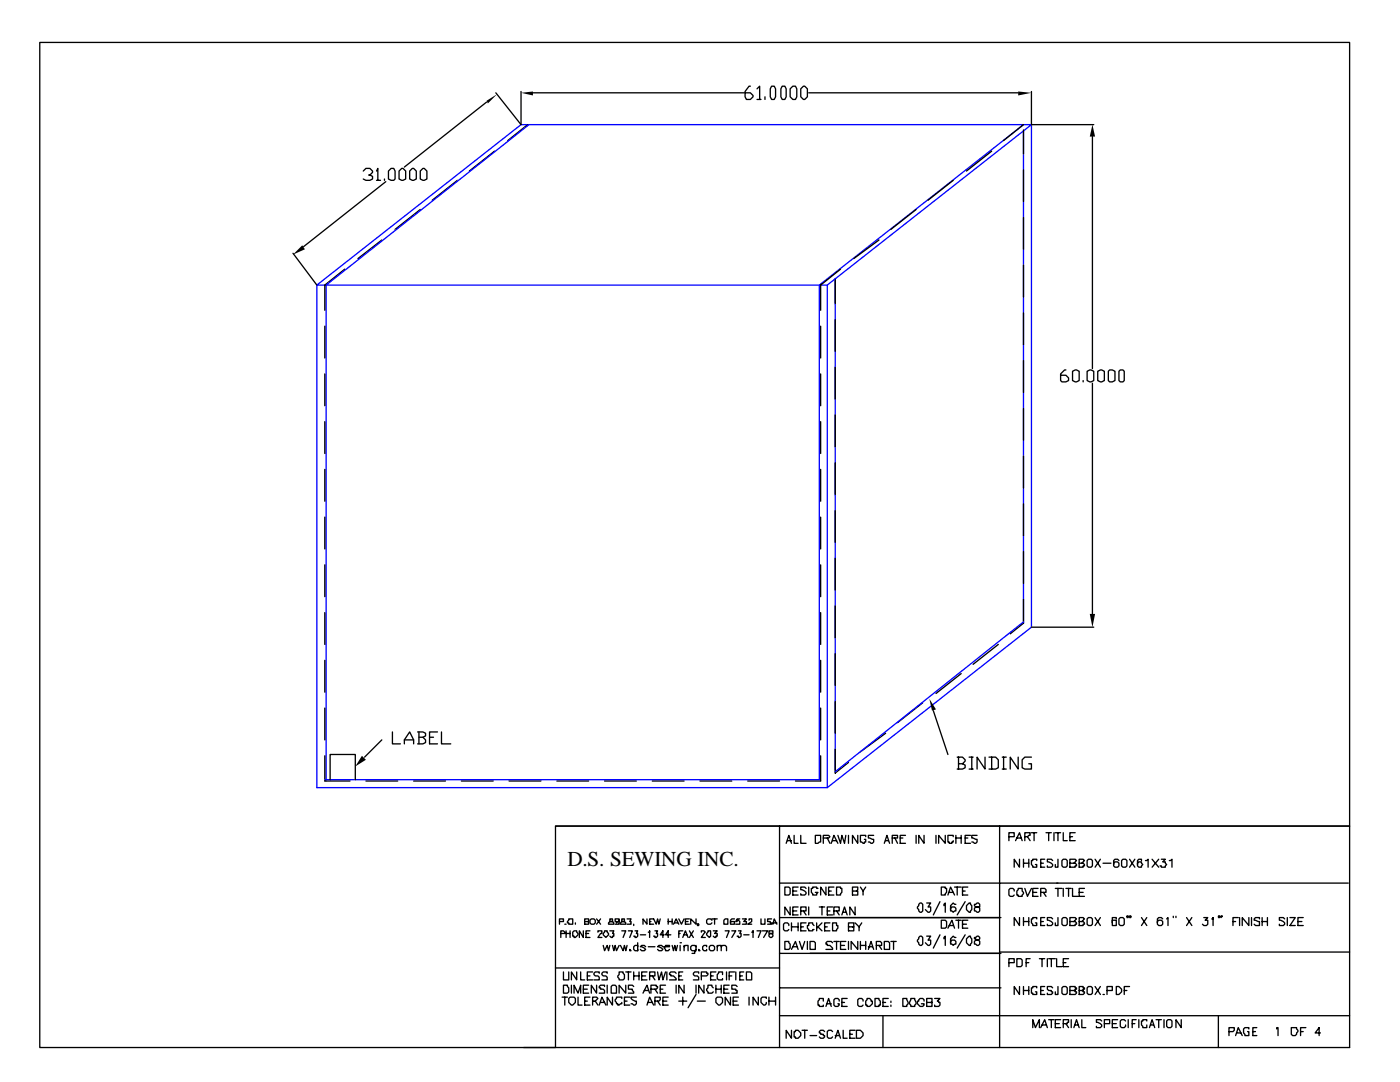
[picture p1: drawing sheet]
<svg xmlns="http://www.w3.org/2000/svg" width="279mm" height="216mm" viewBox="0 0 279 216" stroke-linecap="round" stroke-linejoin="round" font-family="sans-serif">
<defs><g id="words">
<text font-size="4.2" x="113.2" y="172.8">D.S. SEWING INC.</text>
</g></defs>
<path d="M105.6 24.9l-40.5 32v98.9M204.3 24.9l-40.8 32v98.7h-98.7M204.3 26.2v98.2M205.8 24.9v100.2l-40.7 32.1h-101.9v-100.3M63.2 56.9l40.8-32h101.8l-40.7 32zM165.1 56.9v100.3M166.7 55.6v98.1M204.3 124.1l-37.6 29.9" fill="none" stroke="#00f" stroke-width=".26"/>
<g fill="none" stroke="#000" stroke-width=".26">
<path d="M7.9 8.5h261.4v156.3h-158.4v44.2h-103zM104 18.3v6.6l-5-6.4M106.4 18.5h42M149.8 17.2h-.3l-.8 1.1v1l.3 .5h.8l.5-.5v-.3l-.5-.5h-1.1M151.1 17.7l.5-.5v2.6M151.1 19.8h.8M152.7 19.3v.5M154 17.2h.5l.3 .5v1.6l-.3 .5h-.5l-.3-.5v-1.6zM156.1 17.2h.5l.3 .5v1.6l-.3 .5h-.5l-.3-.5v-1.6zM158.2 17.2h.6l.2 .5v1.6l-.2 .5h-.6l-.5-.5v-1.6zM160.3 17.2h.3l.5 .5v1.6l-.5 .5h-.3l-.5-.5v-1.6zM161.4 18.5h41.8"/>
<path d="M205.8 18.3v6.6h12.5M72.5 34.1l.5-.5h.8l.5 .5v.3l-.5 .5h-.2M73.8 34.9l.5 .3v.5l-.5 .3h-.8l-.5-.3M75.1 34.1l.3-.5v2.4M75.1 36h.8M76.7 35.7v.3M77 36.2l-16.4 13M77.5 34.1l.6-.5h.5l.2 .5v1.6l-.2 .3h-.5l-.6-.3zM79.6 34.1l.6-.5h.2l.6 .5v1.6l-.6 .3-.8-.3zM81.8 34.1l.5-.5h.2l.6 .5v1.6l-.6 .3-.7-.3zM83.9 34.1l.5-.5h.3l.5 .5v1.6l-.5 .3-.8-.3zM91.3 36l-5 4"/>
<path d="M97.1 20.4l-16.4 12.9M98.7 30.2l-5 3.9M105.3 24.9l-4 3.1M190.2 36l-5 4M197.9 30.2l-5 3.9M204.3 24.9l-4 3.1M204.3 25.9v4.8M204.3 33.9v6.3M218 27.3v46.3M58.5 50.5l4.7 6.4M68.8 53.7l-4 3.2v5M76.2 47.9l-4.8 3.7"/>
<path d="M83.9 41.8l-5.1 4M166.7 55.8v4.8M167.7 53.7l-3.9 3.2v5M175.4 47.9l-5 3.7M182.8 41.8l-5 4M204.3 43.4v6.3M204.3 52.9v6.4M64.8 65.1v6.3M64.8 74.6v6.4M163.8 65.1v6.3M163.8 74.6v6.4M166.7 63.8v6.3"/>
<path d="M166.7 73.3v6.3M204.3 62.4v6.4M204.3 72v6.3M212.7 73.8h-.2l-.8 .8v1.3l.2 .3h.8l.6-.3v-.5l-.6-.5h-1M214 74.1l.6-.3 .8 .3v1.8l-.6 .3-.8-.3zM216.2 75.9v.3M217 74.1l.5-.3 .8 .3v1.8l-.5 .3-.8-.3zM218 76.5v46M219.1 74.1l.5-.3 .8 .3v1.8l-.5 .3-.8-.3zM221.2 74.1l.3-.3h.5l.5 .3v1.8l-.5 .3h-.5l-.3-.3zM223.3 74.1l.3-.3h.5l.3 .3v1.8l-.3 .3h-.5l-.3-.3zM64.8 84.1v6.4"/>
<path d="M64.8 93.7v6.3M163.8 84.1v6.4M163.8 93.7v6.3M166.7 82.8v6.4M166.7 92.3v6.4M204.3 81.5v6.3M204.3 91v6.4M64.8 103.2v6.3M64.8 112.7v6.4M163.8 103.2v6.3M163.8 112.7v6.4M166.7 101.9v6.3"/>
<path d="M166.7 111.4v6.3M204.3 100.5v6.4M204.3 110.1v6.3M204.3 119.6v4.8l-2.7 2.1M64.8 122.2v6.4M64.8 131.8v6.3M163.8 122.2v6.4M163.8 131.8v6.3M166.7 120.9v6.4M166.7 130.4v6.4M166.7 140v6.3M191.8 134.4l-5 4"/>
<path d="M199.2 128.6l-5 4M205.8 125.1h12.5M64.8 141.3v6.3M64.8 150.8v5h5M65.9 155.6v-5.1h5v5.1M73 155.8h6.4M76.2 147.6l-3.4 3.5M78.3 146v2.4h1.6M80.7 148.4v-.8l1.1-1.6 .7 1.6v.8M80.7 147.6h1.8M82.5 155.8h6.4M83.3 146h1.1l.5 .3v.5l-.5 .3"/>
<path d="M83.6 147.1h.8l.5 .5v.6l-.5 .2h-1.1M83.6 146v2.4M85.7 147.1h.8M87.3 146h-1.6v2.4h1.6M88.1 146v2.4h1.9M92.1 155.8h6.3M101.6 155.8h6.3M111.1 155.8h6.4M120.7 155.8h6.3M130.2 155.8h6.3M139.7 155.8h6.3M149.2 155.8h6.4"/>
<path d="M163.8 141.3v6.3M163.8 150.8v5h-5M166.7 149.5v4.8l2.6-2.2M176.7 146.3l-5 3.7M184.1 140.2l-5 4M186.3 141.8l2.9 8.7M191 151.1h1.1l.5 .5v.3l-.5 .5M191.3 152.4h.8l.5 .3v.5l-.5 .3h-1.1M191.3 151.1v2.4M193.4 151.1h.8M193.4 153.5h.8M193.9 151.1v2.4"/>
<path d="M196.6 151.1v2.4l-1.6-2.4v2.4M197.4 151.1h1.3l.5 .5v1.6l-.5 .3h-1.3M197.9 151.1v2.4M200 151.1h.8M200 153.5h.8M200.3 151.1v2.4M203.2 151.1v2.4l-1.6-2.4v2.4M205.8 151.1h-1.3l-.5 .5v1.6l.5 .3h1.3v-1.1h-.5M110.9 164.8h158.4v44.2h-164.8M155.6 164.8v44.2M156.6 177h.8l.3 .3v1l-.3 .3h-.8zM156.9 168.3l.5-1.6 .6 1.6"/>
<path d="M157.2 167.7h.8M158.2 177.8h.8M158.5 166.7v1.6h.8M159.3 177h-1.1v1.6h1.1M159.8 166.7v1.6h1.1M160.9 177.3l-.3-.3h-.8v.5h.3l.8 .6v.2l-.3 .3h-.8v-.3M161.4 177v1.6M162.7 166.7h1.1v1.3h-.3l-.3 .3h-.5zM163.2 177.3h-.2v-.3h-.8v.3h-.3v.8l.3 .2v.3h.8v-.3l.2-.2h-.5M164.3 167.2h1.1l.2-.2-.2-.3h-1.1v1.6M164.8 177v1.6l-1-1.6v1.6M165.1 167.2l.5 1.1"/>
<path d="M165.4 177.8h.5M165.9 168.3l.5-1.6 .8 1.6M166.2 167.7h.8M166.4 177h-1v1.6h1M167 177h.7v.3h.3v.8l-.3 .2v.3h-.7zM167.2 166.7l.5 1.6 .3-1.6 .5 1.6 .3-1.6M169.3 166.7v1.6M170.1 177.8h.8l.3-.3v-.5h-1.1v1.6h1.1v-.8h-.3M171.2 166.7v1.6l-1.1-1.6v1.6M171.7 177l.5 .8v.8M172.8 167v-.3h-1.1v1.3l.8 .3v-.3h.3v-.5h-.3M172.8 177l-.6 .8"/>
<path d="M174.4 166.7h-1.1v.5l1.1 .3v.5l-.3 .3-.8-.3M176.5 168.3l.5-1.6 .5 1.6M176.7 167.7h.6M178.1 167.2h1v-.5h-1v1.6M178.6 167.2l.5 1.1M179.7 167.2h.5M180.7 166.7h-1v1.6h1M182.8 166.7v1.6M184.4 166.7v1.6l-1-1.6v1.6M186.8 166.7v1.6M187.6 179.9l-1.3 2.7M187.9 177h.7v.3h.3v.8l-.3 .2v.3h-.7z"/>
<path d="M188.6 166.7v1.6l-1.3-1.6v1.6M189.2 178.6l.5-1.6 .8 1.6M189.4 178.1h.8M190.2 167v-.3h-1v1.3h.2v.3h.6v-.3h.2v-.3M190.5 177h1.3M190.8 167.2h1M190.8 166.7v1.6M191 177v1.6M191.8 166.7v1.6M192.1 177.8h.5M192.6 167.2h.5M192.6 179.9l-1.6 2.7"/>
<path d="M193.1 177h-1v1.6h1M193.7 166.7h-1.1v1.6h1.1M195 166.7h-1.1v.5l1.1 .3v.5l-.3 .3-.8-.3M199.5 164.8v11.4h-43.9M201.3 167h1.1v-.8h-1.1v1.5M202.4 177.8v-.3l-.3-.2h-.5l-.3 .2v1.1l.3 .3h.5l.3-.3M202.7 167.7l.8-1.5 .5 1.5M202.9 167.2h.8M203.2 177.3h.8v.5l.3 .3-.3 .8h-.8v-.3h-.3v-.8l.3-.3zM203.5 171.4v1.6l-1.1-1.6v1.6M204.3 171.4v1.6M204.3 172.2h1"/>
<path d="M204.5 177.3l.6 1.6 .7-1.6M204.5 167h.6l.2-.3h.3v-.5h-1.1v1.5M205.1 167l.5 .7M205.3 171.4v1.6M205.8 166.2h1.1M206.1 178.1h.8M206.4 166.2v1.5M206.9 171.7v-.3h-.8v.3h-.3v.8l.3 .3v.2h.8v-.5h-.3M207.2 177.3h-1.1v1.6h1.1M207.7 178.1h1.1v-.6l-.3-.2h-.8v1.6M207.7 172.2h.5M208.2 178.1l.6 .8"/>
<path d="M208.5 171.4h-.8v1.6h.8M208.8 166.2h1M209.3 166.2v1.5M210.1 171.7l-.3-.3h-.8v.6l.8 .2 .3 .3v.3l-.3 .2h-.8v-.2M210.3 166.2v1.5M210.6 177.3h1.3M210.6 166.2h1.1M210.9 176.2h58.2M211.1 176.2h-11.6v32.8M211.1 171.4v1.6h-.5v-.5M211.1 166.2v1.5M211.1 177.3v1.6"/>
<path d="M211.9 171.7l.3-.3h.5l.3 .3v1.1l-.3 .2h-.5l-.3-.2zM212.2 166.2v1.5h.8M212.2 177.3v1.6M212.7 177.3h1.1M213.3 177.3v1.6M213.5 172.2h.8l.5-.5-.2-.3h-1.1v1.6h1.1v-.2h.2v-.3l-.2-.3h-.3M213.5 167h.5M214 177.3v1.6h1.1M214.6 166.2h-1.1v1.5h1.1M215.4 172.2h.5l.5-.5-.2-.3h-.8v1.6h.8v-.2h.2v-.3l-.2-.3h-.3M215.4 178.1h.8M216.4 177.3h-1v1.6h1"/>
<path d="M217 171.7l.2-.3h.6l.2 .3v1.1l-.2 .2h-.6l-.2-.2zM218.5 171.4l1.1 1.6M219.6 171.4l-1.1 1.6M220.1 172.2h1.6M223.3 171.7l-.3-.3h-.5l-.3 .3v1.1l.3 .2h.5l.3-.2v-.6l-.3-.2h-.5l-.3 .2v.3M223.8 171.7l.3-.3h.5l.3 .3v1.1l-.3 .2h-.5l-.3-.2zM225.4 171.4l1.1 1.6M226.5 171.4l-1.1 1.6M227.8 171.7v-.3h-.5l-.3 .3v1.1l.3 .2h.5v-.2l.3-.3-.3-.3v-.2h-.5l-.3 .2v.3M228.6 171.7h.3l.2-.3v1.6M229.9 171.4l1.3 1.6M231.2 171.4l-1.3 1.6"/>
<path d="M231.8 171.4h.8l-.6 .6h.6v.2l.2 .3-.2 .3v.2h-.8v-.2h-.3M233.4 171.7h.2l.3-.3v1.6M110.9 193.1h44.7M111.7 183.9h.7v-.5h-.7v1M111.9 186.3h.8v-.3l-.3-.3h-.5v1.4M112.2 199h1M112.4 196.6h.8v.2l.3 .3v.8l-.3 .3h-.8zM112.4 193.9v1.6h1.1v-1.6M112.7 184.4h.3zM112.7 199v1.6M113 185.7v1.4M113 186.3h.8"/>
<path d="M113.5 199.2a.94 .94 0 0 1 1.3 0v.8l-.5 .6h-.3l-.5-.6zM113.5 183.4h.8v1h-.8v-.3h-.3zM113.8 185.7v1.4M114 196.6v1.6M114.3 186l.3-.3h.5l.3 .8-.6 .6h-.2v-.3h-.3zM114.6 198.2v-1.6l.8 1.6 .5-1.6v1.6M114.8 184.1v.3M115.1 193.9v1.6l-1.1-1.6v1.6M115.4 199v1.6h.8M115.9 193.9v1.6h.8M116.4 185.7v1.4l-.8-1.4v1.4M116.4 197.4h.8"/>
<path d="M116.7 183.9h.8v-.5h-.8v1h.8v-.5h-.3M116.7 199.8h.5M116.9 186.3h.6M117.2 194.7h.5M117.5 196.6h-1.1v1.6h1.1M117.7 183.6a.66 .66 0 0 1 1.1 0v.5l-.3 .3h-.5l-.3-.3zM117.7 199h-1v1.6h1M117.7 185.7h-.8v1.4h.8M118.3 199.8h.5l.5-.6-.2-.2h-.8v1.6M118.3 193.9h-1.1v1.6h1.1M118.8 199.8l.5 .8M119.1 196.6v1.6l-1.1-1.6v1.6"/>
<path d="M119.1 183.4l.8 1M119.3 186v-.3h.8v.6h-.2l-.6 .8h.8M119.6 194.2v-.3h-.8l-.3 .3v.3l.3 .2h.5l.3 .3v.5h-1.1M119.9 183.4l-.8 1M120.4 188.6l.3 1.1 .5-1.1 .2 1.1 .3-1.1M120.7 185.7h.5v.3l.2 .3v.2l-.5 .6-.5-.6zM120.7 196.8v-.2h-.8l-.3 .2v.3h.3v.3h.5l.3 .2v.6h-1.1M121.2 194.2v-.3h-.8l-.3 .3v.3l.3 .2h.5l.3 .3v.5h-1.1M121.2 196.6v1.6M121.7 183.4v.5h.5l.3 .2v.3h-1.1v-.3l.3-.2h.5v-.5zM121.7 185.7h.8l-.3 .6h.3v.5h-.3v.3h-.2l-.3-.3M122 196.8l.2-.2h.6l.2 .2v1.4h-1z"/>
<path d="M122.2 199v1.6l-1-1.6v1.6M122.2 188.6l.3 1.1 .3-1.1 .2 1.1 .6-1.1M123.6 193.9h.8v.3l.2 .3v.8l-.2 .2h-.8v-.2l-.3-.3v-.3l.3-.2zM123.6 183.6v.3h-.3l-.3 .2v-.2h-.2v-.5h.8v1h-.8M123.8 188.6l.6 1.1 .2-1.1 .3 1.1 .2-1.1M124.1 183.4v.5h.5l.3 .2v.3h-1.1v-.3l.3-.2h.5v-.5zM124.1 199.2v-.2h-1.1v.2l-.2 .3v.3l.2 .2v.3h.3v.3l.8-.3v-.3M124.1 185.7h.8l-.5 1.4M124.6 199.8h.5M124.9 196.6v1.6l-1.3-1.6v1.6M124.9 193.9h1M125.1 183.4h.8l-.2 .5h.2v.5h-.8"/>
<path d="M125.4 185.7h.8l-.5 1.4M125.4 193.9v1.6M125.7 189.4l.2 .3h-.2zM125.7 199h-1.1v1.6h1.1M126.5 196.8l-.3-.2h-.8v.8h.8v.2l.3 .3v.3h-1.1M126.5 194.7h1M126.5 184.4v.3M126.5 193.9v1.6M126.7 185.7h.6l-.3 .6h.3v.5l-.3 .3h-.3v-.3h-.2M127 199h-1.1v.2l.3 .3 .8 .3v.5l-.3 .3-.8-.3M127.3 188.9v-.3h-.6l-.2 .3v.5l.2 .3h.6v-.3M127.3 188.1v1.6"/>
<path d="M127.5 193.9v1.6M127.8 186.5h1.1M128.1 194.7h.8M128.3 198.2l.8-1.6 .5 1.6M128.6 197.6h.8M128.9 188.9l-.3-.3h-.5l-.3 .3h.3l.8 .5-.3 .3h-.5l-.3-.3M129.1 193.9h-1v1.6h1M129.1 183.4v1l-.8-1v1M129.4 186h.2v-.3v1.4M129.4 188.9h1.3M129.6 194.7h1.1v-.8h-1.1v1.6M129.6 183.9h.3"/>
<path d="M129.9 197.4h1.1l.2-.3v-.3h-.2v-.2h-1.1v1.6M130.2 194.7l.5 .8M130.7 199.8h.8l.3-.3v-.5h-1.1v1.6M130.7 185.7h.5l-.2 .6h.2v.5l-.2 .3h-.3v-.3h-.3M130.7 197.4l.5 .8M131.2 193.9l.3 1.6 .5-1.6 .3 1.6 .5-1.6M131.2 199.8l.6 .8M131.8 183.4l-.3 1-.3-1-.2 1-.6-1h-.8v1h.8M131.8 197.4h.5M132.3 188.9l-.3-.3h-.5l-.3 .3 .8 .3 .3 .2-.3 .3h-.5l-.3-.3M132.3 199.8h.8M132.6 186.5h-.8l.5-.8v1.4"/>
<path d="M132.6 188.9h1v-.3h-.8v.3h-.2l.2 .8h.5l.3-.3M132.8 196.6h-1v1.6h1M133.1 193.9v1.6M133.3 199h-1v1.6h1M133.3 183.4v1M133.3 183.9h.8M133.9 186.5h-1.1l.5-.8v1.4M134.1 188.6l.3 1.1 .3-1.1 .2 1.1 .3-1.1M134.1 183.4v1M134.4 184.4l.5-1 .6 1M134.7 184.1h.5M134.9 194.2l-.2-.3h-.8l-.3 .3v.3h.3v.2h.5l.5 .6v.2h-1.3"/>
<path d="M134.9 196.6v1.6M135.5 183.4l.5 1 .5-1M135.5 199.8h1.6M135.5 194.7h.5M135.5 186.3h.2M135.7 188.1h.3zM135.7 188.6v1.1M136.3 193.9h-.8v1.6h.8M136.3 185.7h-.8v1.4M136.3 187.1l.5-1.4 .5 1.4M136.3 199v1.6M136.5 196.6v1.6l-1-1.6v1.6"/>
<path d="M136.5 188.9l.3-.3h.5v1.1M136.5 186.5h.6M136.5 188.6v1.1M136.8 183.9h.5M137.6 183.4h-.8v1h.8M137.6 185.7l.8 1.4M138.4 185.7l-.8 1.4M138.9 183.4v1l-1.1-1v1M138.9 188.6v1.1l-.3 .3v.2h-.5M138.9 188.9l-.3-.3h-.5l-.3 .3v.5l.3 .3h.5l.3-.3M138.9 196.6v1.6M138.9 198.4l-1.6 2.7"/>
<path d="M139.2 199.8h1.6M139.4 189.4l.3 .3h-.3zM139.4 194.2v-.3h-.8l-.2 .3v.3l.2 .2h.6l.2 .3v.5h-1M139.4 184.4h-.2h.2v.3h-.2M140 194.7h1l.3-.2v-.3h-.3v-.3h-1v1.6M140 186v-.3h.5l.3 .3-.8 1.1h.8M140.5 196.6v1.6l-1.1-1.6v1.6M141 188.9v-.3h-.5l-.3 .3v.5l.3 .3h.5v-.3M141.3 185.7h.5v1.1l-.2 .3-.6-.6zM141.6 188.9a.66 .66 0 0 1 1 0v.5l-.3 .3h-.5l-.2-.3zM141.8 194.7h.5M142.1 183.6l-.3-.2h-.5l-.3 .2v.5l.3 .3h.5l.3-.3"/>
<path d="M142.1 183.4h1M142.3 197.1l-.2-.3v-.2h-.8v.5l-.3 .3 .3 .8h.8l.2-.3M142.3 185.7h.8l-.5 .6h.5v.5h-.2v.3h-.3l-.3-.3M142.6 183.4v1M142.9 193.9h-1.1v1.6h1.1M142.9 197.4h1M142.9 196.6v1.6M143.1 199h.8l.3 .2v.8l-.5 .6h-.3l-.5-.6v-.8zM143.1 188.9l.3-.3h.5v1.1M143.1 188.6v1.1M143.9 188.9l.3-.3h.5l.3 .3v.8M143.9 196.6v1.6"/>
<path d="M144.2 194.5v-.6h-.8v.3l-.3 .3v.8l.3 .2h.8v-.2M144.5 183.6l.2-.2h.6v1h-.8zM144.5 197.4h.8M144.7 185.7h.8l-.5 1.4M145 193.9v1.6M145.5 196.6h-1v1.6h1M145.5 194.7h.5M145.8 199v1.6l-1.1-1.6v1.6M146 185.7h.8l-.8 1.4M146.3 199.8h.8M146.6 193.9h-1.1v1.6M146.6 183.4h-.6l-.2 .2v.8h.8v-.5h-.8v.2"/>
<path d="M146.8 193.9v1.6M147.1 196.8l-.3-.2h-.8v.8h.8v.2h.3v.6h-1.1M147.4 199h-1.1v1.6h1.1M147.4 185.7h.5l-.3 .6h.3v.5l-.3 .3h-.2v-.3h-.3M147.6 183.4h-.5l-.3 .5h.3v-.3h.3l.2 .3v.5h-.8M147.6 194.7h.6M148.2 183.4h.8l-.6 .5h.6v.5h-.8M148.4 193.9h-.8v1.6h.8M148.4 186.5h1.1M149 193.9h.8l.2 .3v1.3h-1zM149.5 183.6v-.2h.5v.5l-.8 .5h.8M149.5 199v1.6"/>
<path d="M150 186h.3v-.3v1.4M151.1 185.7h.8l-.6 1.4M151.3 199v1.6l-1-1.6v1.6M151.9 183.4v1h.8v-1M152.1 185.7h1.1l-.8 1.4M152.9 199.2v-.2h-.8l-.2 .2v.8l.5 .6h.3l.2-.3v-.3M153.5 185.7v.6h.5l.3 .2v.3l-.3 .3h-.3l-.2-.3v-.3l.2-.2h.6v-.6zM153.5 199.8h1.3M153.5 199v1.6M154 183.4h-.8v.5h.5v.2h.3v.3h-.8M154.3 184.4l.2-1 .5 1M154.3 184.1h.7"/>
<path d="M154.8 199v1.6M155.6 183.1h44.2M155.6 190.2h44.2M155.6 197.1h44.2M156.6 187.9h.8v.2l.3 .3v.8l-.3 .2h-.8zM157.4 184.7v-.3l-.2-.3h-.6l-.2 .3v1.1l.2 .2h.6l.2-.2M157.7 181v1.6l-1.1-1.6v1.6M158 189.4l.8-1.5 .5 1.5M158 184.1v1.6M158 184.9h1.3M158.2 181.8h.8M158.2 188.9h.8"/>
<path d="M159.3 181h-1.1v1.6h1.1M159.3 184.1v1.6M159.5 187.9l.6 1.5 .5-1.5M159.8 181.8h1.1v-.8h-1.1v1.6M159.8 184.9h.5M160.3 181.8l.6 .8M160.9 184.1h-1.1v1.6h1.1M161.1 187.9v1.5M161.4 181v1.6M161.7 187.9h.8l.2 .2v1.3h-1zM162.5 184.7l-.3-.3v-.3h-.8v.6h-.3v.5l.3 .3v.2h.8v-.2h.3M163 184.1v1.6"/>
<path d="M163.2 184.9l.8 .8M163.5 181h1.1M164 181v1.6M164 184.1l-1 1.1M164.3 199.8v-.6h-.8v.3l-.3 .3v.8h.3v.2h.8v-.2M164.6 184.9h.5M165.1 181.8h.5M165.6 184.1h-1v1.6h1M166.2 184.1h.8v.6h.2v.5l-.2 .3v.2h-.8zM166.2 181h-1.1v1.6h1.1M166.2 188.1l-.3-.2h-.8l-.3 .2v.3h.3v.2h.5l.6 .6v.2h-1.4M166.4 181.8h1.1v-.8h-1.1v1.6"/>
<path d="M166.4 187.9h1.1M167 181.8l.5 .8M167 187.9v1.5M167.5 199.8v-.3l-.3-.3h-.5l-.3 .3v1.1l.3 .2h.5l.3-.2v-.3h-.3M167.7 188.6h.8M168 182.6l.5-1.6 .6 1.6M168.3 182h.5M168.8 187.9h-1.1v1.5h1.1M169.1 199.2h-1.1v1.6h1.1M169.3 184.9h1.1v-.8h-1.1v1.6h1.1v-.8h-.3M169.3 187.9v1.5M170.7 181v1.6l-1.1-1.6v1.6"/>
<path d="M170.7 184.1l.7 .8v.8M171.2 187.9v1.5l-1.3-1.5v1.5M171.7 188.6h1.1M171.7 187.9v1.5M172 184.1l-.6 .8M172.2 199.8v-.3l-.2-.3h-.6l-.2 .3v1.1l.2 .2h.6l.2-.2M172.8 187.9v1.5M173 199.2h.6l.2 .3v.3h.3v.5l-.5 .5h-.6v-.2h-.2v-.8l.2-.3zM173.3 189.4l.5-1.5 .6 1.5M173.3 188.9h.8M174.6 199.2h.8v.3l.3 .3v.8h-.3v.2h-.8zM174.9 188.6h1v-.5l-.2-.2h-.8v1.5"/>
<path d="M175.4 188.6l.5 .8M176.5 187.9h.8l.2 .2v1.3h-1zM177.3 199.2h-1.1v1.6h1.1M177.8 199.8v.2zM177.8 187.9h1.1M178.3 187.9v1.5M180.2 199.2h.8l.2 .8-.2 .8h-.8zM181.8 199.2h.8l.2 .8-.2 .8h-.8v-.2l-.3-.3zM183.4 180.4l.2-.2h.3l.2 .2v1.4l-.2 .2h-.3l-.2-.2v-.3l-.3-.3zM183.4 187.1l.2-.3h.3l.2 .3v1.3l-.2 .2h-.3l-.2-.2v-.3l-.3-.2zM184.4 199.8v-.3l-.3-.3h-.5l-.2 .3v.3h-.3v.5l.5 .5h.5l.3-.2v-.3h-.5M184.9 180.2h.8l-.5 .8h.5v.8l-.2 .2h-.3l-.5-.5"/>
<path d="M184.9 186.8h.8l-.5 .8h.5v.8l-.2 .2h-.3l-.5-.5M186.5 199.2h1.1l-.5 .6h.2v.2h.3v.6l-.3 .2h-.8v-.2M187.6 186.5l-1.3 2.7M187.9 183.6h.7l.3 .3v1l-.3 .3h-.7zM188.4 180.7v-.3l.2-.2v1.8M188.4 187.3v-.2l.2-.3v1.8M189.2 185.2l.8-1.6 .5 1.6M189.4 184.7h.8M190.8 180.4h-.3l-.3-.2-.5 .5v1.1h.3l.2 .2 .3-.2h.3v-.6l-.3-.2h-.5l-.3 .2v.3M190.8 187.1h-.3l-.3-.3-.5 .5v1.1h.3l.2 .2 .3-.2h.3v-.5l-.3-.3h-.5l-.3 .3v.2M190.8 183.6h1M191.3 183.6v1.6"/>
<path d="M192.1 184.4h.8M192.6 186.5l-1.6 2.7M192.9 180.7l.5-.5h.3v.2l.2 .3v.8l-.2 .3v.2h-.3l-.5-.5zM192.9 187.3l.5-.5h.3v.3l.2 .2v.8l-.2 .3v.2h-.3l-.5-.5zM193.1 183.6h-1v1.6h1M194.5 180.4v.3l.2 .3h.6l.2 .2v.6l-.2 .2-.8-.2v-.6l.2-.2h.8v-.6l-.2-.2zM194.5 187.1v.2h.2v.3h.6l.2 .3v.5l-.2 .2-.8-.2v-.5l.2-.3h.6l.2-.3v-.2l-.2-.3zM199.5 190h69.8M201.3 192.1h1.1v-.8h-1.1v1.6M202.9 191.3h.8l.3 .3v1l-.3 .3h-.8zM203.5 183.1v1.6l-1.1-1.6v1.6M203.5 196.8v1.6l-1.1-1.6v1.6"/>
<path d="M204.3 183.1v1.6M204.3 196.8v1.6M204.3 197.6h1M204.3 183.9h1M204.8 192.1h.5M205.3 183.1v1.6M205.3 196.8v1.6M205.6 191.3h-.8v1.6M206.9 183.4v-.3h-.8v.3h-.3v.7l.3 .3v.3h.8v-.6h-.3M206.9 197.1v-.3h-.8v.3h-.3v1.1h.3v.2h.8v-.5h-.3M207.4 191.3h1.1M207.7 197.6h.5"/>
<path d="M207.7 183.9h.5M208 191.3v1.6M208.5 183.1h-.8v1.6h.8M208.5 196.8h-.8v1.6h.8M209 191.3v1.6M209.3 191.3h1.3M209.8 191.3v1.6M210.1 183.4l-.3-.3h-.8v.5h.3l.8 .5v.3l-.3 .3h-.8v-.3M210.1 197.1l-.3-.3h-.8v.6l.3 .2h.5v.3h.3v.3l-.3 .2h-.8v-.2M210.9 191.3v1.6h1M211.1 183.1v1.6h-.5v-.6M211.1 196.8v1.6h-.5v-.5"/>
<path d="M211.9 183.4l.3-.3h.5l.3 .3v1l-.3 .3h-.5l-.3-.3zM211.9 197.1l.3-.3h.5l.3 .3v1.1l-.3 .2h-.5l-.3-.2zM212.2 192.1h.5M213.3 191.3h-1.1v1.6h1.1M213.5 183.9h.8l.5-.5-.2-.3h-1.1v1.6h1.1v-.3h.2v-.3l-.2-.2h-.3M213.5 197.6h1.1v-.2h.2v-.3h-.2v-.3h-1.1v1.6h1.1l.2-.2v-.3h-.2v-.3h-.3M215.4 183.9h.5l.5-.5-.2-.3h-.8v1.6h.8v-.3h.2v-.3l-.2-.2h-.3M215.4 197.6h.8v-.2h.2v-.3h-.2v-.3h-.8v1.6h.8l.2-.2v-.3h-.2v-.3h-.3M217 183.4l.2-.3h.6l.2 .3v1l-.2 .3h-.6l-.2-.3zM217 197.1l.2-.3h.6l.2 .3v1.1l-.2 .2h-.6l-.2-.2zM218.5 183.1l1.1 1.6M218.5 196.8l1.1 1.6"/>
<path d="M219.6 183.1l-1.1 1.6M219.6 196.8l-1.1 1.6M220.1 198.4h.3zM220.9 197.6h1.1v-.8h-1.1v1.6M222.8 196.8h.5l.5 .6v.5l-.5 .5h-.5zM222.8 183.4v-.3h-.8v1.6h.8v-1.1h-.8v.5M223.3 183.4a.66 .66 0 0 1 1.1 0v1l-.3 .3h-.5l-.3-.3zM224.4 197.6h.5M225.2 182.8h-.3h.3v.3h-.3M225.4 196.8h-1v1.6M225.7 182.8h-.3h.3v.3h-.3M227.8 183.1l1.1 1.6"/>
<path d="M228.9 183.1l-1.1 1.6M232 183.4l-.2-.3h-.6l-.2 .3v1l.2 .3h.6l.2-.3v-.5l-.2-.3h-.6l-.2 .3v.2M232.8 183.4l.3-.3v1.6M234.2 182.8v.3M234.7 182.8v.3M236.8 183.1l1.1 1.6M237.9 183.1l-1.1 1.6M240.2 183.1h.8l-.5 .5h.5v.8l-.2 .3h-.6l-.2-.3M241.8 183.4h.3v-.3v1.6M243.4 182.8h-.2h.2v.3h-.2M243.9 182.8h-.2h.2l-.2 .3M246.1 183.9h.5"/>
<path d="M247.1 183.1h-1v1.6M247.4 183.1v1.6M249.2 183.1v1.6l-1.3-1.6v1.6M249.8 183.1v1.6M251.4 183.4v-.3h-.8l-.3 .3v.2l1.1 .3v.8h-.8l-.3-.3M251.9 183.9h1M251.9 183.1v1.6M252.9 183.1v1.6M256.4 183.4l-.3-.3h-.8v.5l.8 .3 .3 .2v.3l-.3 .3h-.8v-.3M256.9 183.1v1.6M257.4 183.1h1.1l-1.1 1.6h1.1M259 183.9h.8"/>
<path d="M260.1 183.1h-1.1v1.6h1.1M119.6 200.6l.5-1.6 .8 1.6M119.9 200h.8M129.1 200.6l.5-1.6 .8 1.6M129.4 200h.8M155.6 202.7h113.7M158 205.6v1.6l-1.1-1.6v1.6M158.5 205.8h.3v-.2h.5l.5 .5v.5l-.5 .6h-.5v-.3h-.3zM160.1 205.6h1M160.6 205.6v1.6M161.7 206.6h1.3M164.6 205.8l-.3-.2h-.5l-.3 .2v.3h.3v.3h.5v.2h.3v.3l-.3 .3h-.5l-.3-.3"/>
<path d="M164.8 200.8l.6-1.6 .5 1.6M165.1 200.3h.8M166.2 205.8l-.3-.2h-.5l-.3 .2v1.1l.3 .3h.5l.3-.3M166.7 207.2l.5-1.6 .5 1.6M166.7 206.6h.8M168 200h.5M168.3 205.6v1.6h.8M169.6 206.4h.5M170.7 205.6h-1.1v1.6h1.1M170.9 205.6h.8l.5 .5v.5l-.5 .6h-.8zM176.2 202.7v6.3M176.2 200h.5"/>
<path d="M177.8 200.6v.2M184.9 200h1.1v-.8h-1.1v1.6h1.1v-.8h-.3M206.1 205.1v-1.6l.5 1.6 .8-1.6v1.6M207.7 205.1l.8-1.6 .5 1.6M208 204.5h.8M209.3 203.5h1M209.8 203.5v1.6M210.6 204.3h.8M211.7 203.5h-1.1v1.6h1.1M212.2 204.3h.8v-.3h.3v-.5h-1.1v1.6M212.7 204.3l.6 .8M213.8 203.5v1.6"/>
<path d="M214.3 205.1l.5-1.6 .6 1.6M214.6 204.5h.5M215.9 203.5v1.6h.8M219.9 203.7l-.3-.2h-.8v.5h.3l.8 .5v.3l-.3 .3h-.8v-.3M220.4 204.3h1.1v-.8h-1.1v1.6M222 204.3h.8M223 203.5h-1v1.6h1M224.6 203.7l-.2-.2h-.6l-.2 .2v1.1l.2 .3h.6l.2-.3v-.3M225.2 203.5v1.6M226 204.3h.5M226.7 203.5h-.7v1.6M227.3 203.5v1.6"/>
<path d="M228.9 203.7v-.2h-.8v.2h-.3v.8l.3 .3v.3h.8v-.6M229.4 205.1l.5-1.6 .6 1.6M229.7 204.5h.5M230.7 203.5h1.1M231.2 203.5v1.6M232.3 203.5v1.6M232.8 203.7l.3-.2h.5l.3 .2v1.1l-.3 .3h-.5l-.3-.3zM235.7 203.5v1.6l-1-1.6v1.6M243.2 202.7v6.3M245.3 205.8h.8l.2-.2v-.5h-1v1.5M246.6 206.6l.5-1.5 .8 1.5M246.9 206.1h.7"/>
<path d="M249.2 205.3v-.2h-.8l-.2 .2v.8l.2 .3v.2h.8v-.8h-.2M250 205.8h.6M250.8 205.1h-.8v1.5h.8M254.8 205.3v-.2h.3v1.5M257.7 205.1h1.1v.2l.2 .3v.2l-.5 .8h-.5l-.3-.2zM259.6 205.8h.5M260.6 205.1h-1v1.5M263.5 206.1h-1l.8-1v1.5"/>
</g>
<path d="M104 18.5l2.4-.2v.7zM203.2 18.3l2.6 .2-2.6 .5zM97.1 20.1l2.1-1.3-1.8 1.8zM218 24.9l.5 2.4h-1zM60.3 48.9l.6 .8-2.4 1.1zM217.5 122.5h1l-.5 2.6zM72.2 150.8l.8 .8-2.1 1.3zM185.5 139.4l1.3 2.2-.8 .2z" fill="#000"/>
<use href="#words"/>
</svg>
